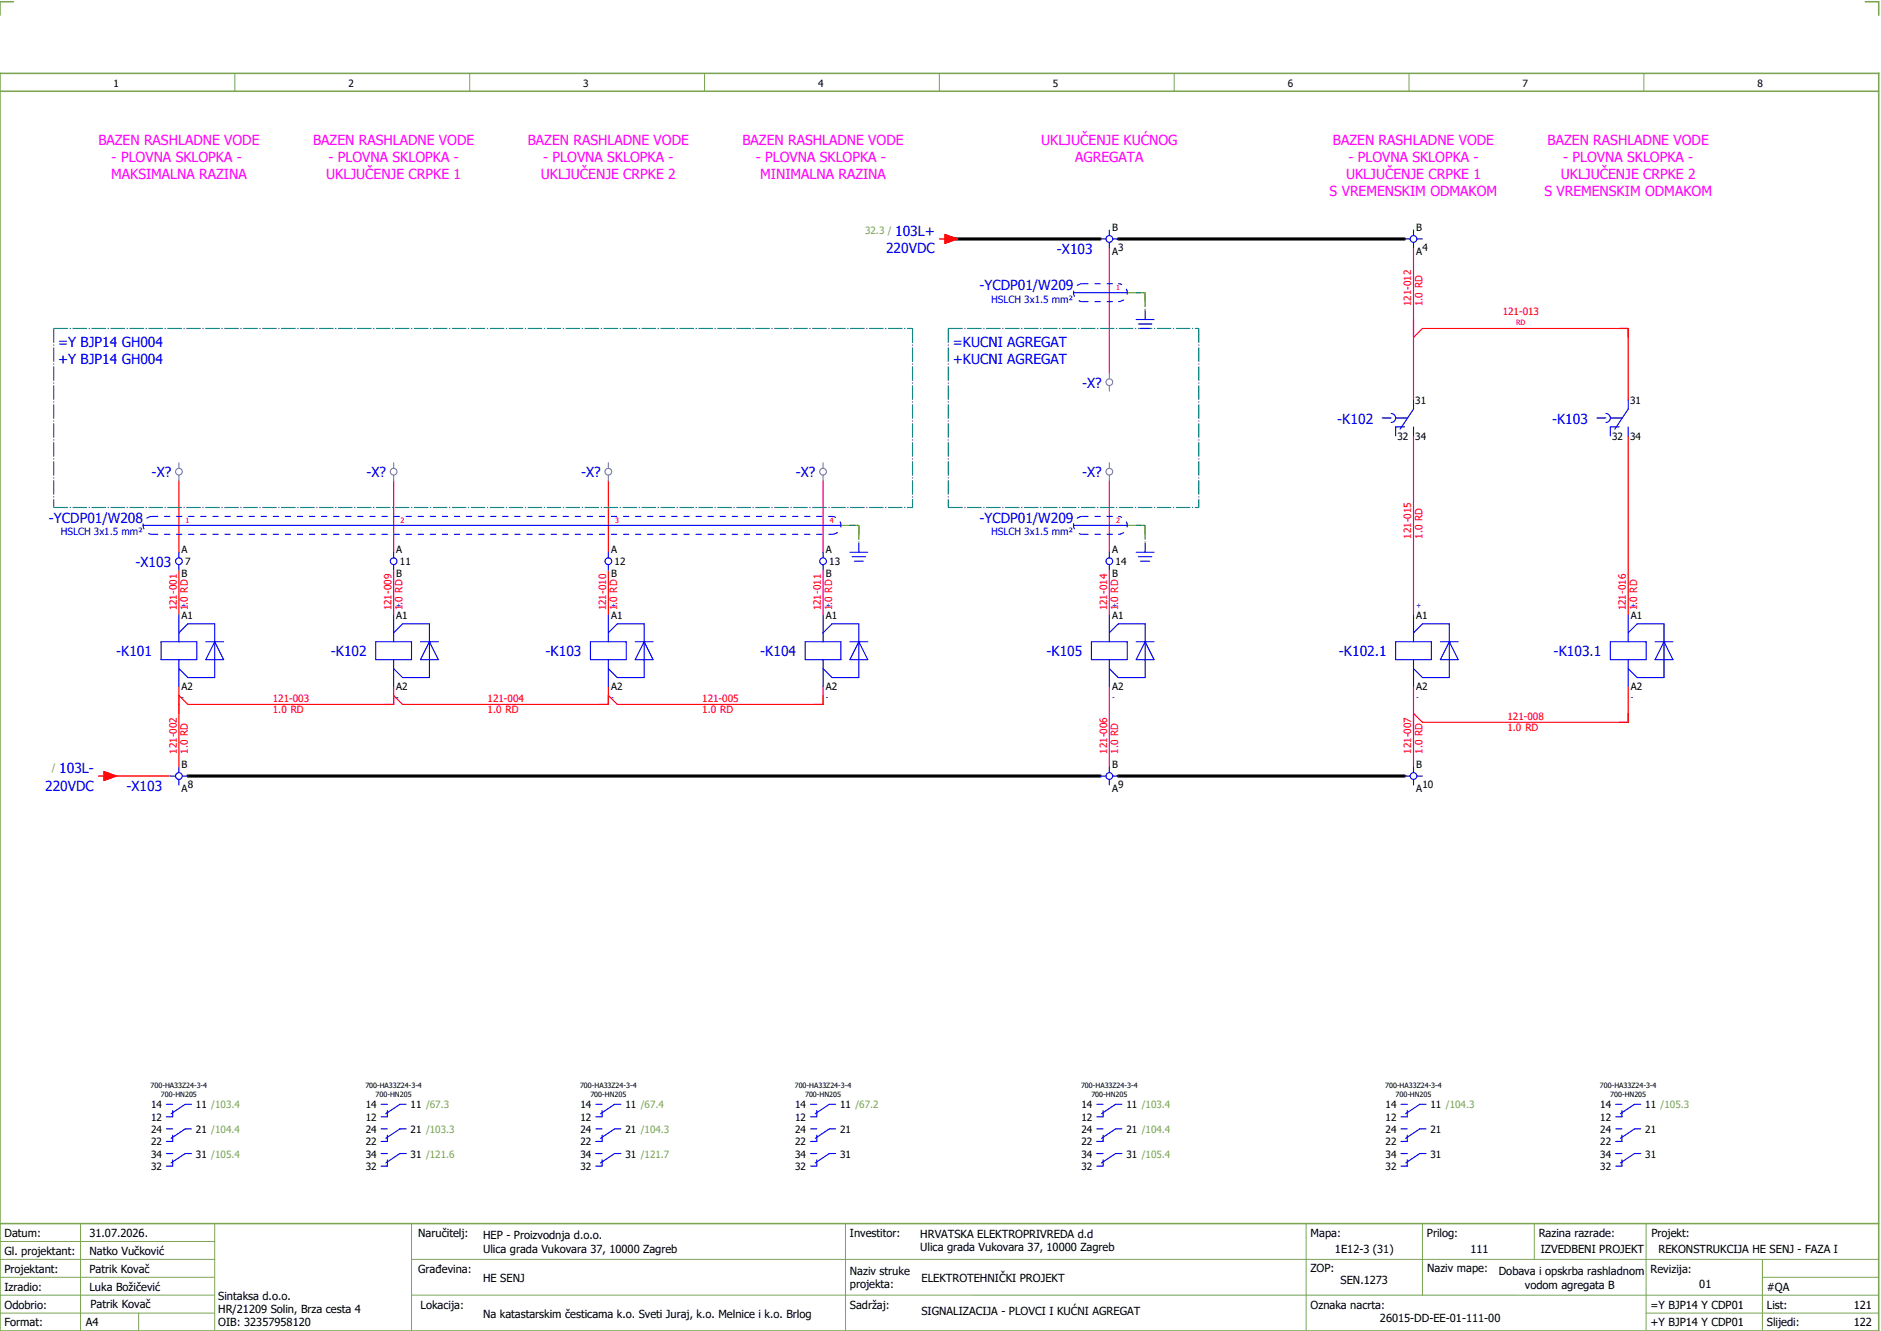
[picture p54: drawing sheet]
<svg xmlns="http://www.w3.org/2000/svg" width="421mm" height="297mm" viewBox="0 0 421 297" stroke-linecap="round" stroke-linejoin="round" font-family="sans-serif">
<defs><g id="words">
<g font-size="3.1" fill="#f0f">
<text x="22" y="32.5">BAZEN RASHLADNE VODE</text>
<text x="70" y="32.5">BAZEN RASHLADNE VODE</text>
<text x="118" y="32.5">BAZEN RASHLADNE VODE</text>
<text x="166" y="32.5">BAZEN RASHLADNE VODE</text>
<text x="232.8" y="32.5">UKLJUČENJE KUĆNOG</text>
<text x="298" y="32.5">BAZEN RASHLADNE VODE</text>
<text x="346" y="32.5">BAZEN RASHLADNE VODE</text>
<text x="24.9" y="40">MAKSIMALNA RAZINA</text>
<text x="25" y="36.3">- PLOVNA SKLOPKA -</text>
<text x="72.9" y="40">UKLJUČENJE CRPKE 1</text>
<text x="73.4" y="36.3">- PLOVNA SKLOPKA -</text>
<text x="120.9" y="40">UKLJUČENJE CRPKE 2</text>
<text x="121.4" y="36.3">- PLOVNA SKLOPKA -</text>
<text x="169" y="36.3">- PLOVNA SKLOPKA -</text>
<text x="169.9" y="40">MINIMALNA RAZINA</text>
<text x="240.4" y="36.3">AGREGATA</text>
<text x="300.9" y="40">UKLJUČENJE CRPKE 1</text>
<text x="301.4" y="36.3">- PLOVNA SKLOPKA -</text>
<text x="348.9" y="40">UKLJUČENJE CRPKE 2</text>
<text x="349.4" y="36.3">- PLOVNA SKLOPKA -</text>
<text x="297.3" y="43.8">S VREMENSKIM ODMAKOM</text>
<text x="345.3" y="43.8">S VREMENSKIM ODMAKOM</text>
</g>
<g font-size="3.1" fill="#00f">
<text x="200.1" y="52.6">103L+</text>
<text x="198.1" y="56.6">220VDC</text>
<text x="236.3" y="56.7">-X103</text>
<text x="218.9" y="64.8">-YCDP01/W209</text>
<text x="13" y="77.5">=Y BJP14 GH004</text>
<text x="213" y="77.5">=KUCNI AGREGAT</text>
<text x="13" y="81.3">+Y BJP14 GH004</text>
<text x="213" y="81.3">+KUCNI AGREGAT</text>
<text x="241.9" y="86.6">-X?</text>
<text x="299" y="94.6">-K102</text>
<text x="347" y="94.6">-K103</text>
<text x="33.9" y="106.6">-X?</text>
<text x="81.9" y="106.6">-X?</text>
<text x="129.9" y="106.6">-X?</text>
<text x="177.9" y="106.6">-X?</text>
<text x="241.9" y="106.6">-X?</text>
<text x="10.9" y="116.8">-YCDP01/W208</text>
<text x="218.9" y="116.8">-YCDP01/W209</text>
<text x="30.3" y="126.6">-X103</text>
<text x="26" y="146.6">-K101</text>
<text x="74" y="146.6">-K102</text>
<text x="122" y="146.6">-K103</text>
<text x="170" y="146.6">-K104</text>
<text x="234" y="146.6">-K105</text>
<text x="299.3" y="146.6">-K102.1</text>
<text x="347.3" y="146.6">-K103.1</text>
<text x="13.2" y="172.6">103L-</text>
<text x="10.1" y="176.6">220VDC</text>
<text x="28.3" y="176.7">-X103</text>
</g>
<g font-size="2.5">
<text x="1" y="276.4">Datum:</text>
<text x="1" y="280.4">Gl. projektant:</text>
<text x="20" y="276.4">31.07.2026.</text>
<text x="20" y="280.4">Natko Vučković</text>
<text x="93.5" y="276.4">Naručitelj:</text>
<text x="108" y="276.9">HEP - Proizvodnja d.o.o.</text>
<text x="108" y="279.9">Ulica grada Vukovara 37, 10000 Zagreb</text>
<text x="190" y="276.4">Investitor:</text>
<text x="205.7" y="276.6">HRVATSKA ELEKTROPRIVREDA d.d</text>
<text x="205.7" y="279.6">Ulica grada Vukovara 37, 10000 Zagreb</text>
<text x="293" y="276.4">Mapa:</text>
<text x="298.4" y="279.9">1E12-3 (31)</text>
<text x="319" y="276.4">Prilog:</text>
<text x="328.7" y="279.9">111</text>
<text x="344" y="276.4">Razina razrade:</text>
<text x="344.4" y="279.9">IZVEDBENI PROJEKT</text>
<text x="369.2" y="276.3">Projekt:</text>
<text x="370.8" y="279.9">REKONSTRUKCIJA HE SENJ - FAZA I</text>
<text x="1" y="284.4">Projektant:</text>
<text x="20" y="284.4">Patrik Kovač</text>
<text x="93.5" y="284.4">Građevina:</text>
<text x="108" y="286.4">HE SENJ</text>
<text x="190" y="284.9">Naziv struke</text>
<text x="190" y="287.9">projekta:</text>
<text x="206" y="286.5">ELEKTROTEHNIČKI PROJEKT</text>
<text x="293" y="284.3">ZOP:</text>
<text x="299.7" y="286.9">SEN.1273</text>
<text x="319" y="284.3">Naziv mape:</text>
<text x="335.1" y="285">Dobava i opskrba rashladnom</text>
<text x="340.9" y="288">vodom agregata B</text>
<text x="369" y="284.4">Revizija:</text>
<text x="379.9" y="287.9">01</text>
<text x="1" y="288.4">Izradio:</text>
<text x="1" y="292.4">Odobrio:</text>
<text x="20" y="288.4">Luka Božičević</text>
<text x="20.2" y="292.3">Patrik Kovač</text>
<text x="48.8" y="290.4">Sintaksa d.o.o.</text>
<text x="48.8" y="293.4">HR/21209 Solin, Brza cesta 4</text>
<text x="94" y="292.4">Lokacija:</text>
<text x="190" y="292.4">Sadržaj:</text>
<text x="206" y="293.9">SIGNALIZACIJA - PLOVCI I KUĆNI AGREGAT</text>
<text x="293" y="292.4">Oznaka nacrta:</text>
<text x="369" y="292.4">=Y BJP14 Y CDP01</text>
<text x="395" y="292.4">List:</text>
<text x="395" y="288.4">#QA</text>
<text x="414.4" y="292.4">121</text>
<text x="1" y="296.4">Format:</text>
<text x="19.2" y="296.4">A4</text>
<text x="48.8" y="296.4">OIB: 32357958120</text>
<text x="108" y="294.4">Na katastarskim česticama k.o. Sveti Juraj, k.o. Melnice i k.o. Brlog</text>
<text x="308.5" y="295.4">26015-DD-EE-01-111-00</text>
<text x="369" y="296.4">+Y BJP14 Y CDP01</text>
<text x="395" y="296.4">Slijedi:</text>
<text x="414.4" y="296.4">122</text>
</g>
<g font-size="2.2">
<text x="25.4" y="19.4">1</text>
<text x="77.9" y="19.4">2</text>
<text x="130.4" y="19.4">3</text>
<text x="182.9" y="19.4">4</text>
<text x="235.4" y="19.4">5</text>
<text x="287.9" y="19.4">6</text>
<text x="340.4" y="19.4">7</text>
<text x="392.9" y="19.4">8</text>
<text x="248.6" y="51.5">B</text>
<text x="316.6" y="51.5">B</text>
<text x="248.6" y="56.9">A</text>
<text x="250" y="56">3</text>
<text x="316.6" y="56.9">A</text>
<text x="318" y="56">4</text>
<text x="316.4" y="90.3">31</text>
<text x="364.4" y="90.3">31</text>
<text x="312.4" y="98.2">32</text>
<text x="316.4" y="98.2">34</text>
<text x="360.4" y="98.2">32</text>
<text x="364.4" y="98.2">34</text>
<text x="40.6" y="123.5">A</text>
<text x="88.6" y="123.5">A</text>
<text x="136.6" y="123.5">A</text>
<text x="184.6" y="123.5">A</text>
<text x="248.6" y="123.5">A</text>
<text x="40.6" y="129">B</text>
<text x="41.4" y="126.3">7</text>
<text x="88.6" y="129">B</text>
<text x="89.4" y="126.3">11</text>
<text x="136.6" y="129">B</text>
<text x="137.4" y="126.3">12</text>
<text x="184.6" y="129">B</text>
<text x="185.4" y="126.3">13</text>
<text x="248.6" y="129">B</text>
<text x="249.4" y="126.3">14</text>
<text x="40.6" y="138.3">A1</text>
<text x="88.6" y="138.3">A1</text>
<text x="136.6" y="138.3">A1</text>
<text x="184.6" y="138.3">A1</text>
<text x="248.6" y="138.3">A1</text>
<text x="316.6" y="138.3">A1</text>
<text x="364.6" y="138.3">A1</text>
<text x="40.6" y="154.2">A2</text>
<text x="88.6" y="154.2">A2</text>
<text x="136.6" y="154.2">A2</text>
<text x="184.6" y="154.2">A2</text>
<text x="248.6" y="154.2">A2</text>
<text x="316.6" y="154.2">A2</text>
<text x="364.6" y="154.2">A2</text>
<text x="40.6" y="171.5">B</text>
<text x="248.6" y="171.5">B</text>
<text x="316.6" y="171.5">B</text>
<text x="40.6" y="176.9">A</text>
<text x="42" y="176">8</text>
<text x="248.6" y="176.9">A</text>
<text x="250" y="176">9</text>
<text x="316.6" y="176.9">A</text>
<text x="318" y="176">10</text>
<text x="33.8" y="250.4">12</text>
<text x="33.8" y="247.6">14</text>
<text x="43.8" y="247.6">11 /103.4</text>
<text x="81.8" y="250.4">12</text>
<text x="81.8" y="247.6">14</text>
<text x="91.8" y="247.6">11 /67.3</text>
<text x="129.8" y="250.4">12</text>
<text x="129.8" y="247.6">14</text>
<text x="139.8" y="247.6">11 /67.4</text>
<text x="177.8" y="250.4">12</text>
<text x="177.8" y="247.6">14</text>
<text x="187.8" y="247.6">11 /67.2</text>
<text x="241.8" y="250.4">12</text>
<text x="241.8" y="247.6">14</text>
<text x="251.8" y="247.6">11 /103.4</text>
<text x="309.8" y="250.4">12</text>
<text x="309.8" y="247.6">14</text>
<text x="319.8" y="247.6">11 /104.3</text>
<text x="357.8" y="250.4">12</text>
<text x="357.8" y="247.6">14</text>
<text x="367.8" y="247.6">11 /105.3</text>
<text x="33.8" y="255.9">22</text>
<text x="33.8" y="253.1">24</text>
<text x="43.8" y="253.1">21 /104.4</text>
<text x="81.8" y="255.9">22</text>
<text x="81.8" y="253.1">24</text>
<text x="91.8" y="253.1">21 /103.3</text>
<text x="129.8" y="255.9">22</text>
<text x="129.8" y="253.1">24</text>
<text x="139.8" y="253.1">21 /104.3</text>
<text x="177.8" y="255.9">22</text>
<text x="177.8" y="253.1">24</text>
<text x="187.8" y="253.1">21</text>
<text x="241.8" y="255.9">22</text>
<text x="241.8" y="253.1">24</text>
<text x="251.8" y="253.1">21 /104.4</text>
<text x="309.8" y="255.9">22</text>
<text x="309.8" y="253.1">24</text>
<text x="319.8" y="253.1">21</text>
<text x="357.8" y="255.9">22</text>
<text x="357.8" y="253.1">24</text>
<text x="367.8" y="253.1">21</text>
<text x="33.8" y="261.4">32</text>
<text x="33.8" y="258.6">34</text>
<text x="43.8" y="258.6">31 /105.4</text>
<text x="81.8" y="261.4">32</text>
<text x="81.8" y="258.6">34</text>
<text x="91.8" y="258.6">31 /121.6</text>
<text x="129.8" y="261.4">32</text>
<text x="129.8" y="258.6">34</text>
<text x="139.8" y="258.6">31 /121.7</text>
<text x="177.8" y="261.4">32</text>
<text x="177.8" y="258.6">34</text>
<text x="187.8" y="258.6">31</text>
<text x="241.8" y="261.4">32</text>
<text x="241.8" y="258.6">34</text>
<text x="251.8" y="258.6">31 /105.4</text>
<text x="309.8" y="261.4">32</text>
<text x="309.8" y="258.6">34</text>
<text x="319.8" y="258.6">31</text>
<text x="357.8" y="261.4">32</text>
<text x="357.8" y="258.6">34</text>
<text x="367.8" y="258.6">31</text>
</g>
<g font-size="2.2" fill="#7ca552">
<text x="193.4" y="52.3">32.3 /</text>
<text x="11.6" y="172.3">/</text>
</g>
<g font-size="2.2" fill="#00f">
<text x="221.6" y="67.6">HSLCH 3x1.5 mm²</text>
<text x="13.6" y="119.6">HSLCH 3x1.5 mm²</text>
<text x="221.6" y="119.6">HSLCH 3x1.5 mm²</text>
</g>
<g font-size="2.2" fill="#f00">
<text x="315.5" y="68.4" transform="rotate(-90 315.5 68.4)">121-012</text>
<text x="318" y="68.4" transform="rotate(-90 318 68.4)">1.0 RD</text>
<text x="335.9" y="70.5">121-013</text>
<text x="315.5" y="120.4" transform="rotate(-90 315.5 120.4)">121-015</text>
<text x="318" y="120.4" transform="rotate(-90 318 120.4)">1.0 RD</text>
<text x="39.5" y="136.4" transform="rotate(-90 39.5 136.4)">121-001</text>
<text x="42" y="136.4" transform="rotate(-90 42 136.4)">1.0 RD</text>
<text x="87.5" y="136.4" transform="rotate(-90 87.5 136.4)">121-009</text>
<text x="90" y="136.4" transform="rotate(-90 90 136.4)">1.0 RD</text>
<text x="135.5" y="136.4" transform="rotate(-90 135.5 136.4)">121-010</text>
<text x="138" y="136.4" transform="rotate(-90 138 136.4)">1.0 RD</text>
<text x="183.5" y="136.4" transform="rotate(-90 183.5 136.4)">121-011</text>
<text x="186" y="136.4" transform="rotate(-90 186 136.4)">1.0 RD</text>
<text x="247.5" y="136.4" transform="rotate(-90 247.5 136.4)">121-014</text>
<text x="250" y="136.4" transform="rotate(-90 250 136.4)">1.0 RD</text>
<text x="363.5" y="136.4" transform="rotate(-90 363.5 136.4)">121-016</text>
<text x="366" y="136.4" transform="rotate(-90 366 136.4)">1.0 RD</text>
<text x="61" y="156.9">121-003</text>
<text x="61" y="159.4">1.0 RD</text>
<text x="109" y="156.9">121-004</text>
<text x="109" y="159.4">1.0 RD</text>
<text x="157" y="156.9">121-005</text>
<text x="157" y="159.4">1.0 RD</text>
<text x="337" y="160.9">121-008</text>
<text x="337" y="163.4">1.0 RD</text>
<text x="39.5" y="168.4" transform="rotate(-90 39.5 168.4)">121-002</text>
<text x="42" y="168.4" transform="rotate(-90 42 168.4)">1.0 RD</text>
<text x="247.5" y="168.4" transform="rotate(-90 247.5 168.4)">121-006</text>
<text x="250" y="168.4" transform="rotate(-90 250 168.4)">1.0 RD</text>
<text x="315.5" y="168.4" transform="rotate(-90 315.5 168.4)">121-007</text>
<text x="318" y="168.4" transform="rotate(-90 318 168.4)">1.0 RD</text>
</g>
<g font-size="1.6" fill="#f00">
<text x="249.5" y="64.9">1</text>
<text x="339" y="72.5">RD</text>
<text x="41.5" y="116.9">1</text>
<text x="89.5" y="116.9">2</text>
<text x="137.5" y="116.9">3</text>
<text x="185.5" y="116.9">4</text>
<text x="249.5" y="116.9">2</text>
</g>
<g font-size="1.6" fill="#00f">
<text x="40.6" y="135.8">+</text>
<text x="88.6" y="135.8">+</text>
<text x="136.6" y="135.8">+</text>
<text x="184.6" y="135.8">+</text>
<text x="248.6" y="135.8">+</text>
<text x="316.6" y="135.8">+</text>
<text x="364.6" y="135.8">+</text>
<text x="40.6" y="156.3">-</text>
<text x="88.6" y="156.3">-</text>
<text x="136.6" y="156.3">-</text>
<text x="184.6" y="156.3">-</text>
<text x="248.6" y="156.3">-</text>
<text x="316.6" y="156.3">-</text>
<text x="364.6" y="156.3">-</text>
</g>
<g font-size="1.6">
<text x="33.7" y="243.1">700-HA33Z24-3-4</text>
<text x="36" y="245.1">700-HN205</text>
<text x="81.7" y="243.1">700-HA33Z24-3-4</text>
<text x="84" y="245.1">700-HN205</text>
<text x="129.7" y="243.1">700-HA33Z24-3-4</text>
<text x="132" y="245.1">700-HN205</text>
<text x="177.7" y="243.1">700-HA33Z24-3-4</text>
<text x="180" y="245.1">700-HN205</text>
<text x="241.7" y="243.1">700-HA33Z24-3-4</text>
<text x="244" y="245.1">700-HN205</text>
<text x="309.7" y="243.1">700-HA33Z24-3-4</text>
<text x="312" y="245.1">700-HN205</text>
<text x="357.7" y="243.1">700-HA33Z24-3-4</text>
<text x="360" y="245.1">700-HN205</text>
</g>
</g></defs>
<path d="M0 16.4h420v281h-420zM3 .4h-3v3M417 .4h3v3M0 20.4h420M0 273.4h420" fill="none" stroke="#7ca552" stroke-width=".35"/>
<g fill="none" stroke="#7ca552" stroke-width=".22">
<path d="M52.5 16.4v4M105 16.4v4M157.5 16.4v4M210 16.4v4M262.5 16.4v4M315 16.4v4M367.5 16.4v4M0 277.4h48M18 273.4v24M48 273.4v24M92 273.4v24M189 273.4v24"/>
<path d="M292 273.4v23.8M318 273.4v16M343 273.4v8M368 273.4v23.8M0 281.4h48M0 285.4h47.8M0 293.4h47.8M31 293.4v4M47.8 289.4h-47.8M92 281.4h328M92 289.4h328M368 293.4h52"/>
<path d="M394 285.4h26M394 281.4v15.8"/>
</g>
<g fill="none" stroke="#f00" stroke-width=".25">
<path d="M210 53.4h1.3M211.3 52.4l2.7 1-2.7 1zM248 55.4v28M316 55.4v34M316 75.4l2-2h46v16M316 97.4v40M364 97.4v40M40 107.4v16M88 107.4v16M136 107.4v16M184 107.4v16M248 107.4v16"/>
<path d="M40 127.4v10M88 127.4v10M136 127.4v10M184 127.4v10M248 127.4v10M40 153.4v18M88 153.4v4h-46l-2-2M136 153.4v4h-46l-2-2M184 153.4v4h-46l-2-2M248 153.4v18M316 153.4v18M364 153.4v8h-46l-2-2"/>
<path d="M22 173.4h1.2M23.2 172.4l2.8 1-2.8 1zM24 173.4h14"/>
</g>
<path d="M252 65.4h4M254 65.4h2M256 65.4v4M256 65.4v2M188 117.4h4M190 117.4h2M192 117.4v4M192 117.4v2M252 117.4h4M254 117.4h2M256 117.4v4M256 117.4v2" fill="none" stroke="#00be00" stroke-width=".25" stroke-dasharray="3.2 .4 .3 .4" stroke-linecap="butt"/>
<path d="M212 53.4h34M250 53.4h64M42 173.4h204M250 173.4h64" fill="none" stroke="#000" stroke-width=".7"/>
<path d="M12 73.4h192M12 73.4v40M204 73.4v40M212 73.4h56M212 73.4v40M268 73.4v40M12 113.4h192M212 113.4h56" fill="none" stroke="#007f7f" stroke-width=".25" stroke-dasharray="3.2 .4 .3 .4" stroke-linecap="butt"/>
<g fill="none" stroke="#00f" stroke-width=".25">
<path d="M246 53.4h1.2M248 51.4v1.2M248 54.1v1.3M248.7 53.4h1.3M314 53.4h1.2M316 51.4v1.2M316 54.1v1.3M316.8 53.4h1.2M240 65.4h12M254 71.4h4M254.5 72.4h3M255 73.4h2"/>
<path d="M256 69.4v2M309 93.4h2M311 92.4a1 1 0 0 1 1 1 1 1 0 0 1-1 1M312 93.4h2.7M314 95.4h-2v2M316 95.4v2M316 89.4v2l-3 4.5M357 93.4h2M359 92.4a1 1 0 0 1 1 1 1 1 0 0 1-1 1M360 93.4h2.7M362 95.4h-2v2M364 95.4v2"/>
<path d="M364 89.4v2l-3 4.5M32 117.4h156M240 117.4h12M40 123.4v1.2M40 126.1v1.3M40 137.4v6M88 123.4v1.2M88 126.1v1.3M88 137.4v6M136 123.4v1.2M136 126.1v1.3M136 137.4v6"/>
<path d="M184 123.4v1.2M184 126.1v1.3M184 137.4v6M190 123.4h4M190.5 124.4h3M191 125.4h2M192 121.4v2M248 123.4v1.2M248 126.1v1.3M248 137.4v6M254 123.4h4M254.5 124.4h3"/>
<path d="M255 125.4h2M256 121.4v2M316 137.4v6M364 137.4v6M36 143.4h8v4h-8zM40 147.4v6M40 141.4l2-2h6v12h-6l-2-2M46 143.4h4M48 143.4h.1M48 143.4l2 4h-4zM84 143.4h8v4h-8zM88 141.4l2-2h6v12h-6l-2-2"/>
<path d="M88 147.4v6M94 143.4h4M96 143.4h.1M96 143.4l2 4h-4zM132 143.4h8v4h-8zM136 141.4l2-2h6v12h-6l-2-2M136 147.4v6M142 143.4h4M144 143.4h.1M144 143.4l2 4h-4zM180 143.4h8v4h-8zM184 141.4l2-2h6v12h-6l-2-2"/>
<path d="M184 147.4v6M190 143.4h4M192 143.4h.1M192 143.4l2 4h-4zM244 143.4h8v4h-8zM248 141.4l2-2h6v12h-6l-2-2M248 147.4v6M254 143.4h4M256 143.4h.1M256 143.4l2 4h-4zM312 143.4h8v4h-8zM316 141.4l2-2h6v12h-6l-2-2"/>
<path d="M316 147.4v6M322 143.4h4M324 143.4h.1M324 143.4l2 4h-4zM360 143.4h8v4h-8zM364 141.4l2-2h6v12h-6l-2-2M364 147.4v6M370 143.4h4M372 143.4h.1M372 143.4l2 4h-4zM38 173.4h1.3M40 171.4v1.2"/>
<path d="M40 174.1v1.3M40.8 173.4h1.2M246 173.4h1.2M248 171.4v1.2M248 174.1v1.3M248.7 173.4h1.3M314 173.4h1.2M316 171.4v1.2M316 174.1v1.3M316.8 173.4h1.2M37.2 246.7h1.4M37.2 252.2h1.4"/>
<path d="M37.2 257.7h1.4M38.6 248.1v1.4h-1.4M38.6 253.6v1.4h-1.4M38.6 259.1v1.4h-1.4M42.8 246.7h-1.4l-3.1 2.1M42.8 252.2h-1.4l-3.1 2.1M42.8 257.7h-1.4l-3.1 2.1M85.2 246.7h1.4M85.2 252.2h1.4M85.2 257.7h1.4M86.6 248.1v1.4h-1.4M86.6 253.6v1.4h-1.4"/>
<path d="M86.6 259.1v1.4h-1.4M90.8 246.7h-1.4l-3.1 2.1M90.8 252.2h-1.4l-3.1 2.1M90.8 257.7h-1.4l-3.1 2.1M133.2 246.7h1.4M133.2 252.2h1.4M133.2 257.7h1.4M134.6 248.1v1.4h-1.4M134.6 253.6v1.4h-1.4M134.6 259.1v1.4h-1.4M138.8 246.7h-1.4l-3.1 2.1M138.8 252.2h-1.4l-3.1 2.1"/>
<path d="M138.8 257.7h-1.4l-3.1 2.1M181.2 246.7h1.4M181.2 252.2h1.4M181.2 257.7h1.4M182.6 248.1v1.4h-1.4M182.6 253.6v1.4h-1.4M182.6 259.1v1.4h-1.4M186.8 246.7h-1.4l-3.1 2.1M186.8 252.2h-1.4l-3.1 2.1M186.8 257.7h-1.4l-3.1 2.1M245.2 246.7h1.4M245.2 252.2h1.4"/>
<path d="M245.2 257.7h1.4M246.6 248.1v1.4h-1.4M246.6 253.6v1.4h-1.4M246.6 259.1v1.4h-1.4M250.8 246.7h-1.4l-3.1 2.1M250.8 252.2h-1.4l-3.1 2.1M250.8 257.7h-1.4l-3.1 2.1M313.2 246.7h1.4M313.2 252.2h1.4M313.2 257.7h1.4M314.6 248.1v1.4h-1.4M314.6 253.6v1.4h-1.4"/>
<path d="M314.6 259.1v1.4h-1.4M318.8 246.7h-1.4l-3.1 2.1M318.8 252.2h-1.4l-3.1 2.1M318.8 257.7h-1.4l-3.1 2.1M361.2 246.7h1.4M361.2 252.2h1.4M361.2 257.7h1.4M362.6 248.1v1.4h-1.4M362.6 253.6v1.4h-1.4M362.6 259.1v1.4h-1.4M366.8 246.7h-1.4l-3.2 2.1M366.8 252.2h-1.4l-3.2 2.1"/>
<path d="M366.8 257.7h-1.4l-3.2 2.1"/>
<circle cx="248" cy="53.4" r=".75"/>
<circle cx="316" cy="53.4" r=".75"/>
<circle cx="40" cy="125.4" r=".75"/>
<circle cx="88" cy="125.4" r=".75"/>
<circle cx="136" cy="125.4" r=".75"/>
<circle cx="184" cy="125.4" r=".75"/>
<circle cx="248" cy="125.4" r=".75"/>
<circle cx="40" cy="173.4" r=".75"/>
<circle cx="248" cy="173.4" r=".75"/>
<circle cx="316" cy="173.4" r=".75"/>
</g>
<g fill="none" stroke="#52a5a5" stroke-width=".25">
<path d="M248 83.4v1.2M248 86.1v1.3M40 103.4v1.2M40 106.1v1.3M88 103.4v1.2M88 106.1v1.3M136 103.4v1.2M136 106.1v1.3M184 103.4v1.2M184 106.1v1.3M248 103.4v1.2M248 106.1v1.3"/>
<circle cx="248" cy="85.4" r=".75"/>
<circle cx="40" cy="105.4" r=".75"/>
<circle cx="88" cy="105.4" r=".75"/>
<circle cx="136" cy="105.4" r=".75"/>
<circle cx="184" cy="105.4" r=".75"/>
<circle cx="248" cy="105.4" r=".75"/>
</g>
<path d="M242 67.4h8M242 63.4h8M242 63.4a2 2 0 0 0-2 2 2 2 0 0 0 2 2M250 67.4a2 2 0 0 0 2-2 2 2 0 0 0-2-2M34 119.4h152M34 115.4h152M34 115.4a2 2 0 0 0-2 2 2 2 0 0 0 2 2M186 119.4a2 2 0 0 0 2-2 2 2 0 0 0-2-2M242 119.4h8M242 115.4h8M242 115.4a2 2 0 0 0-2 2 2 2 0 0 0 2 2M250 119.4a2 2 0 0 0 2-2 2 2 0 0 0-2-2" fill="none" stroke="#00f" stroke-width=".25" stroke-dasharray="1.4 1.4" stroke-linecap="butt"/>
<g fill="#f00" stroke="#f00" stroke-width=".22">
<path d="M23.2 172.4l2.8 1-2.8 1z"/>
<path d="M211.3 52.4l2.7 1-2.7 1z"/>
</g>
<use href="#words"/>
</svg>
